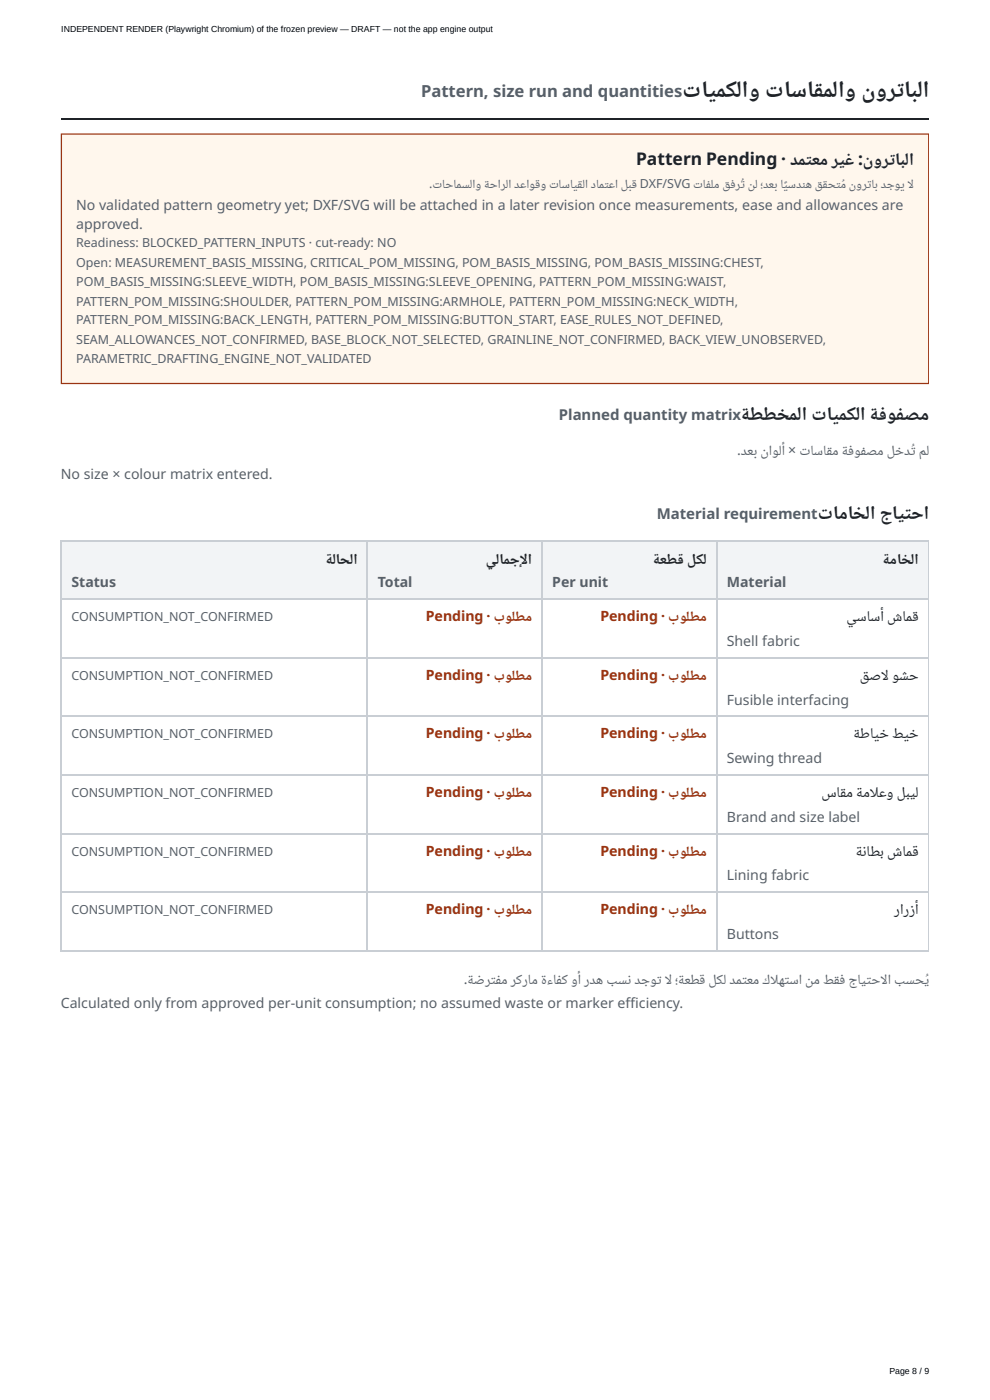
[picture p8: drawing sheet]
<svg xmlns="http://www.w3.org/2000/svg" width="210mm" height="297mm" viewBox="0 0 210 297" stroke-linecap="round" stroke-linejoin="round" font-family="sans-serif">
<defs><g id="words">
<g font-size="4.9" fill="#1f2328">
<text x="144.7" y="20.6">تايمكلاو تاسا ملاو</text>
<text x="173" y="22">ق</text>
<text x="183.6" y="23.1">ن</text>
<text x="185.6" y="20.6">ور ابلا</text>
<text x="190.4" y="22">ت</text>
</g>
<g font-size="4.1" fill="#1f2328">
<text x="157.5" y="90.2">ةططخملا تايمكلا ة فو فصم</text>
<text x="173.4" y="110.1">تاماخلا جاي حا</text>
<text x="192" y="111.7">ت</text>
</g>
<g font-size="3.7" fill="#1f2328">
<text x="134.9" y="34.9">Pattern Pending · دم عم ري</text>
<text x="179.7" y="35.9">غ</text>
<text x="181.9" y="34.9">: ور ابلا</text>
<text x="188.8" y="36">ت</text>
<text x="171" y="36.4">ت</text>
<text x="183.7" y="36.7">ن</text>
</g>
<text font-size="3.5" fill="#57606a" x="89.3" y="20.6">Pattern, size run and quantities</text>
<g font-size="3.2" fill="#57606a">
<text x="118.5" y="89.2">Planned quantity matrix</text>
<text x="139.2" y="110.1">Material requirement</text>
</g>
<g font-size="3.2" fill="#1f2328">
<text x="103" y="119.6">يلامجإلا</text>
<text x="69.3" y="120.4">ةلاحلا</text>
<text x="138.8" y="120.4">ةعطق لكل</text>
<text x="187.5" y="120.4">ةماخلا</text>
<text x="179.5" y="131.8">يساسأ شامق</text>
<text x="183.1" y="145.3">ق</text>
<text x="184.3" y="144.2">صالو ح</text>
<text x="191.4" y="145.6">ش</text>
<text x="181.2" y="157.6">ة</text>
<text x="182.4" y="156.6">طاي</text>
<text x="187.1" y="157.7">خ</text>
<text x="189.1" y="156.6">طي</text>
<text x="193.5" y="157.7">خ</text>
<text x="174.1" y="169.1">سا م</text>
<text x="178.3" y="170.1">ق</text>
<text x="181.8" y="170">ة</text>
<text x="183" y="169.1">مالعو لبيل</text>
<text x="181.7" y="182.4">ةن</text>
<text x="183.7" y="181.5">اطب شامق</text>
<text x="189.6" y="193.9">رار أ</text>
<text x="193.2" y="195.1">ز</text>
</g>
<g font-size="3" fill="#57606a">
<text x="16.1" y="44.5">No validated pattern geometry yet; DXF/SVG will be attached in a later revision once measurements, ease and allowances are</text>
<text x="16.1" y="48.7">approved.</text>
<text x="12.9" y="101.6">No size × colour matrix entered.</text>
<text x="156.3" y="96.6">.دعب</text>
<text x="161.8" y="98.1">ن</text>
<text x="163" y="96.6">اولأ ×</text>
<text x="170.2" y="97.9">ت</text>
<text x="171.8" y="96.6">اسا م</text>
<text x="175.5" y="97.6">ق</text>
<text x="178.8" y="97.5">ة ف</text>
<text x="181.1" y="96.6">و صم ل دُت مل</text>
<text x="182.9" y="97.5">ف</text>
<text x="190.5" y="97.6">خ</text>
<text x="15.1" y="124.6">Status</text>
<text x="80.1" y="124.6">Total</text>
<text x="117.1" y="124.6">Per unit</text>
<text x="154.1" y="124.6">Material</text>
<text x="154.1" y="137.1">Shell fabric</text>
<text x="154.1" y="149.5">Fusible interfacing</text>
<text x="154.1" y="161.9">Sewing thread</text>
<text x="154.1" y="174.4">Brand and size label</text>
<text x="154.1" y="186.8">Lining fabric</text>
<text x="154.1" y="199.2">Buttons</text>
<text x="98.3" y="208.8">. ضر</text>
<text x="99.4" y="209.6">ة</text>
<text x="106.3" y="208.8">م ركرام ءا ك وأ رده بس دجو ال؛ عطق لكل دم عم كاله سا</text>
<text x="114.9" y="209.6">ة</text>
<text x="118.4" y="209.7">ف</text>
<text x="133.2" y="209.7">ن</text>
<text x="139.4" y="209.7">ت</text>
<text x="144.1" y="209.6">ة</text>
<text x="172.5" y="208.8">م ط</text>
<text x="177" y="209.8">قف</text>
<text x="179.9" y="208.8">جاي حالا بسحُي</text>
<text x="12.9" y="213.8">Calculated only from approved per-unit consumption; no assumed waste or marker efciency.</text>
<text x="104.2" y="210.1">تف</text>
<text x="132.6" y="213.8">f</text>
<text x="132.6" y="213.8">i</text>
<text x="157.5" y="210.1">ت</text>
<text x="166.5" y="210.1">ت</text>
<text x="171.3" y="210.3">ن</text>
<text x="183.8" y="210.1">ت</text>
</g>
<g font-size="3" fill="#9a3412">
<text x="90.3" y="131.8">Pending · بولطم</text>
<text x="127.3" y="131.8">Pending · بولطم</text>
<text x="90.3" y="144.2">Pending · بولطم</text>
<text x="127.3" y="144.2">Pending · بولطم</text>
<text x="90.3" y="156.6">Pending · بولطم</text>
<text x="127.3" y="156.6">Pending · بولطم</text>
<text x="90.3" y="169.1">Pending · بولطم</text>
<text x="127.3" y="169.1">Pending · بولطم</text>
<text x="90.3" y="181.5">Pending · بولطم</text>
<text x="127.3" y="181.5">Pending · بولطم</text>
<text x="90.3" y="193.9">Pending · بولطم</text>
<text x="127.3" y="193.9">Pending · بولطم</text>
</g>
<g font-size="2.6" fill="#57606a">
<text x="91" y="40">.</text>
<text x="92.3" y="41.1">ت</text>
<text x="93.8" y="40">احامسلاو حارلا دعاوقو</text>
<text x="102.9" y="40.7">ة</text>
<text x="117" y="41.1">ت</text>
<text x="118.4" y="40">اساي لا دام عا لبق DXF/SVG</text>
<text x="122.6" y="40.8">ق</text>
<text x="128.3" y="41.1">ت</text>
<text x="147.6" y="41.1">ت ف</text>
<text x="149" y="40">ا لم</text>
<text x="153.8" y="40.9">ق ف</text>
<text x="156" y="40">رُت</text>
<text x="159.1" y="41.3">ن</text>
<text x="160.1" y="40">ل ؛دعب ا سد ه</text>
<text x="166.3" y="40.9">ًي</text>
<text x="170.3" y="41.1">ن</text>
<text x="173.5" y="40.9">قق</text>
<text x="175.5" y="40">ح ُم</text>
<text x="177.4" y="41.1">ت</text>
<text x="180.5" y="41.3">ن</text>
<text x="181.5" y="40">ور اب دجوي ال</text>
<text x="184" y="40.8">ت</text>
<text x="16.1" y="52.4">Readiness: BLOCKED_PATTERN_INPUTS · cut-ready: NO</text>
<text x="16.1" y="56.6">Open: MEASUREMENT_BASIS_MISSING, CRITICAL_POM_MISSING, POM_BASIS_MISSING, POM_BASIS_MISSING:CHEST,</text>
<text x="16.1" y="60.6">POM_BASIS_MISSING:SLEEVE_WIDTH, POM_BASIS_MISSING:SLEEVE_OPENING, PATTERN_POM_MISSING:WAIST,</text>
<text x="16.1" y="64.8">PATTERN_POM_MISSING:SHOULDER, PATTERN_POM_MISSING:ARMHOLE, PATTERN_POM_MISSING:NECK_WIDTH,</text>
<text x="16.1" y="68.8">PATTERN_POM_MISSING:BACK_LENGTH, PATTERN_POM_MISSING:BUTTON_START, EASE_RULES_NOT_DEFINED,</text>
<text x="16.1" y="73">SEAM_ALLOWANCES_NOT_CONFIRMED, BASE_BLOCK_NOT_SELECTED, GRAINLINE_NOT_CONFIRMED, BACK_VIEW_UNOBSERVED,</text>
<text x="16.1" y="77">PARAMETRIC_DRAFTING_ENGINE_NOT_VALIDATED</text>
<text x="15.1" y="131.8">CONSUMPTION_NOT_CONFIRMED</text>
<text x="15.1" y="144.2">CONSUMPTION_NOT_CONFIRMED</text>
<text x="15.1" y="156.6">CONSUMPTION_NOT_CONFIRMED</text>
<text x="15.1" y="169.1">CONSUMPTION_NOT_CONFIRMED</text>
<text x="15.1" y="181.5">CONSUMPTION_NOT_CONFIRMED</text>
<text x="15.1" y="193.9">CONSUMPTION_NOT_CONFIRMED</text>
</g>
<g font-size="1.9">
<text x="13" y="6.9">INDEPENDENT RENDER (Playwright Chromium) of the frozen preview — DRAFT — not the app engine output</text>
<text x="188.5" y="291.6">Page 8 / 9</text>
</g>
</g></defs>
<path d="M12.9 25.3h184" fill="none" stroke="#1f2328" stroke-width=".26"/>
<path d="M12.9 28.3h184v53.2h-184z" fill="#fff7ed"/>
<path d="M13 28.4h183.9v53h-183.9z" fill="none" stroke="#9a3412" stroke-width=".26"/>
<g fill="#f2f4f6">
<path d="M152.1 114.8h44.8v12.5h-44.8z"/>
<path d="M115 114.8h37.1v12.5h-37.1z"/>
<path d="M78 114.8h37v12.5h-37z"/>
<path d="M13.2 114.8h64.8v12.5h-64.8z"/>
</g>
<path d="M196.9 114.6v87.3" fill="none" stroke="#c9ced4" stroke-width=".21"/>
<path d="M12.9 114.7h184M13 114.6v87.3M77.8 114.6v87.3M114.9 114.6v87.3M151.9 114.6v87.3M12.9 127.1h184M12.9 139.6h184M12.9 152h184M12.9 164.4h184M12.9 176.9h184M12.9 189.3h184M12.9 201.7h184" fill="none" stroke="#c9ced4" stroke-width=".26"/>
<use href="#words"/>
</svg>
